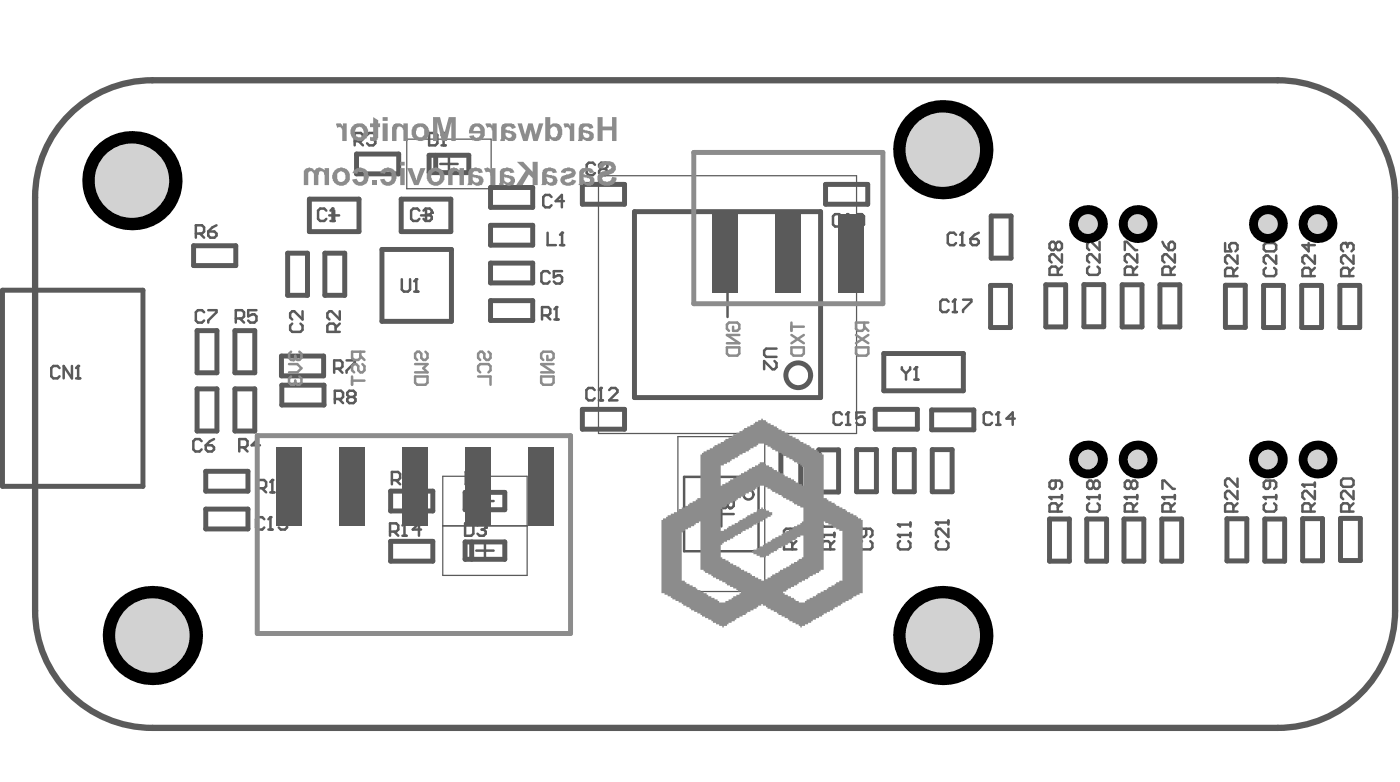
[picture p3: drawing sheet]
<svg xmlns="http://www.w3.org/2000/svg" width="188mm" height="105mm" viewBox="0 0 188 105" stroke-linecap="round" stroke-linejoin="round" font-family="sans-serif">
<g fill="none" stroke="#5a5a5a" stroke-width=".33">
<path d="M59 22h2.3M60.2 20.8v2.3M97.5 39.2v3.3M95.9 40.8h3.3M103.8 48.4l.3 .2v.6l-.3 .3h-.3l-1.1-1.1v1.1M104.1 46.7h-1.4l-.3 .3v.5l.3 .3h1.4M63.8 73.8h2.4M63.8 67.1h2.4M65 66v2.3M65 72.6v2.3M91.7 63.9h10v10h-10zM95 68.9h3.4"/>
<path d="M96.7 67.2v3.3M150.8 66.6h1.6M151.9 68.5v-.8l-.3-.3h-.5l-.3 .3v.8h1.6M152.4 67.4l-.5 .6M152.4 66.3v.6"/>
</g>
<path d="M54.5 18.6h11.3v6.7h-11.3zM80.2 23.5h34.6v34.6h-34.6zM90.9 58.5h11.6v20.8h-11.6zM59.4 63.8h11.3v13.3h-11.3zM59.4 70.5h11.3" fill="none" stroke="#5a5a5a" stroke-width=".17"/>
<g fill="none" stroke="#5a5a5a" stroke-width=".66">
<path d="M.3 38.9h18.9v26.3h-18.9zM26 32.9h5.6v2.7h-5.6zM38.6 33.9h2.6v5.7h-2.6zM41.5 26.7h6.6v4.3h-6.6zM43.6 33.9h2.6v5.7h-2.6zM47.8 20.6h5.6v2.7h-5.6zM51.2 33.4h9.3v9.7h-9.3zM53.8 26.7h6.6v4.3h-6.6zM57.5 20.8h5.3v2.3h-5.3zM58.4 20.8v2.3M65.8 25.1h5.6v2.7h-5.6zM65.8 30.2h5.6v2.6h-5.6z"/>
<path d="M65.8 35.3h5.6v2.6h-5.6zM78.1 24.7h5.6v2.7h-5.6zM85.1 28.4h24.9v24.9h-24.9zM110.7 24.7h5.6v2.7h-5.6zM132.8 38.2h2.7v5.7h-2.7zM132.9 28.9h2.6v5.7h-2.6zM140.2 38.2h2.7v5.6h-2.7zM145.3 38.1h2.7v5.7h-2.7zM150.4 38.2h2.7v5.6h-2.7zM155.5 38.2h2.7v5.6h-2.7zM164.3 38.2h2.6v5.7h-2.6zM169.4 38.2h2.7v5.7h-2.7z"/>
<path d="M174.5 38.2h2.7v5.7h-2.7zM179.6 38.2h2.7v5.7h-2.7zM26.4 52.1h2.7v5.7h-2.7zM26.4 44.3h2.7v5.6h-2.7zM31.5 52.1h2.7v5.7h-2.7zM31.5 44.3h2.7v5.6h-2.7zM37.7 47.7h5.7v2.7h-5.7zM37.8 51.6h5.6v2.7h-5.6zM65.8 40.3h5.6v2.6h-5.6zM78.1 54.8h5.6v2.7h-5.6zM117.3 54.8h5.7v2.7h-5.7zM118.5 47.4h10.6v5h-10.6z"/>
<path d="M124.9 54.9h5.6v2.7h-5.6zM27.6 63.1h5.6v2.7h-5.6zM27.6 68.2h5.6v2.7h-5.6zM52.4 65.8h5.6v2.7h-5.6zM52.4 72.5h5.6v2.7h-5.6zM62.3 66h5.4v2.3h-5.4zM62.3 72.6h5.4v2.3h-5.4zM63.2 66v2.3M63.2 72.6v2.3M104.7 60.3h2.6v5.7h-2.6zM109.8 60.3h2.6v5.6h-2.6zM114.8 60.2h2.7v5.7h-2.7z"/>
<path d="M119.9 60.2h2.7v5.7h-2.7zM125 60.2h2.6v5.7h-2.6zM140.7 69.5h2.7v5.7h-2.7zM145.7 69.5h2.6v5.7h-2.6zM150.7 69.5h2.6v5.7h-2.6zM155.7 69.5h2.7v5.7h-2.7zM164.5 69.5h2.6v5.7h-2.6zM169.6 69.5h2.6v5.7h-2.6zM174.6 69.5h2.7v5.6h-2.7zM179.7 69.5h2.7v5.6h-2.7z"/>
</g>
<circle cx="150.8" cy="66.6" r=".17" fill="#5a5a5a"/>
<path d="M150.8 33.5v-1.1h.3l1.1 1.1h.2M151.9 36.8v-.8l-.3-.3h-.5l-.3 .3v.8h1.6M152.4 34.1v1.1l-1.1-1.1h-.2l-.3 .2v.6l.3 .3M152.4 35.7l-.5 .6M150.8 66.6l.3 .3M151.6 64.7l-.3-.3h-.2l-.3 .3v.5l.3 .3h.2l.3-.3M151.6 64.7l.3-.3h.3l.2 .3v.5l-.2 .3h-.3l-.3-.3M151.6 64.7v.5M155.8 66.6h1.7M156.9 68.5v-.8l-.2-.3h-.6l-.3 .3v.8h1.7M157.5 67.4l-.6 .6M157.5 66.3v.6" fill="none" stroke="#5a5a5a" stroke-width=".33"/>
<circle cx="155.8" cy="66.6" r=".17" fill="#5a5a5a"/>
<g fill="none" stroke="#5a5a5a" stroke-width=".33">
<path d="M155.8 32.4l.3 .6 .6 .5M156.7 32.7l.2-.3h.3l.3 .3v.5l-.3 .3h-.5zM156.9 36.8v-.8l-.2-.3h-.6l-.3 .3v.8h1.7M157.5 34.1v1.1l-1.1-1.1h-.3l-.3 .2v.6l.3 .3M157.5 35.7l-.6 .6M164.2 32.6v1.1h.9l-.3-.6v-.3l.3-.2h.5l.3 .2v.6l-.3 .3M165.3 37v-.8l-.2-.3h-.6l-.3 .3v.8h1.7M165.9 34.2v1.1l-1.1-1.1h-.3l-.3 .3v.6l.3 .2M165.9 35.9l-.6 .5M155.8 66.6l.3 .3M155.8 65.5v-1.1h.3l1.1 1.1h.3M165.3 68.5v-.8l-.2-.3h-.6l-.3 .3v.8h1.7"/>
<path d="M165.9 64.1v1.1l-1.1-1.1h-.3l-.3 .3v.5l.3 .3M165.9 65.8v1.1l-1.1-1.1h-.3l-.3 .3v.5l.3 .3M165.9 67.4l-.6 .6M169.4 66.6h1.7M169.7 67.4l-.3 .3v.6l.3 .2h1.1l.3-.2v-.6l-.3-.3M171.1 66.3v.6"/>
</g>
<circle cx="169.4" cy="66.6" r=".17" fill="#5a5a5a"/>
<path d="M169.4 32.8l.3-.2h1.1l.3 .2v.6l-.3 .3h-1.1l-.3-.3zM169.7 35.9l-.3 .3v.5l.3 .3h1.1l.3-.3v-.5l-.3-.3M171.1 34.2v1.1l-1.1-1.1h-.3l-.3 .3v.6l.3 .2M98.1 67l.3 .2v.6l-.3 .3h-.3M98.4 65.3h-1.4l-.3 .3v.5l.3 .3h1.4M169.4 66.6l.3 .3M170.2 64.4v.8l-.2 .3h-.3l-.3-.3v-.5l.3-.3h1.1l.3 .3v.5l-.3 .3" fill="none" stroke="#5a5a5a" stroke-width=".33"/>
<circle cx="97.8" cy="68.1" r=".17" fill="#5a5a5a"/>
<path d="M97 67l-.3 .2v.6l.3 .3h.3l.2-.3M97.5 67.8l.3 .3M97.5 67.5v.3M110.2 71.7h1.7M111.3 73.6v-.8l-.3-.3h-.5l-.3 .3v.8h1.7M111.9 72.5l-.6 .6M111.9 71.4v.5" fill="none" stroke="#5a5a5a" stroke-width=".33"/>
<circle cx="110.2" cy="71.7" r=".17" fill="#5a5a5a"/>
<g fill="none" stroke="#5a5a5a" stroke-width=".33">
<path d="M26.3 31.3h.8l.3-.3v-.5l-.3-.3h-.8v1.6M26.8 31.3l.6 .5M27.9 31h.8l.3 .3v.3l-.3 .2h-.5l-.3-.2zM29 30.2l-.5 .3-.6 .5M27 59.1l-.2-.3h-.6l-.3 .3v1.1l.3 .3h.6l.2-.3M27.6 59.7h.8l.3 .2v.3l-.3 .3h-.5l-.3-.3zM28.7 58.8l-.6 .3-.5 .6M32.1 59.9h.8l.3-.2v-.6l-.3-.3h-.8v1.7M32.6 59.9l.6 .6M34.8 59.7h-1.1l.9-.9v1.7M52.3 71.2h.8l.3-.2v-.6l-.3-.3h-.8v1.7M52.8 71.2l.6 .6"/>
<path d="M53.9 71.8h.6M54.2 70.1v1.7M110.2 71.7l.3 .2M110.2 69.7l.3-.2h1.1l.3 .2v.6l-.3 .3h-1.1l-.3-.3zM115.6 72.5l-.3 .3v.5l.3 .3h1.1l.2-.3v-.5l-.2-.3M116.1 70.8v.9l-.3 .2h-.2l-.3-.2v-.6l.3-.3h1.1l.2 .3v.6l-.2 .2"/>
</g>
<circle cx="54.2" cy="70.1" r=".17" fill="#5a5a5a"/>
<path d="M52.5 64.3h.9l.2-.2v-.6l-.2-.3h-.9v1.7M53.1 64.3l.5 .6M54.2 64.9h.6M54.2 70.1l-.3 .3M54.5 63.2v1.7M56.4 71h-1.1l.9-.9v1.7" fill="none" stroke="#5a5a5a" stroke-width=".33"/>
<circle cx="54.5" cy="63.2" r=".17" fill="#5a5a5a"/>
<path d="M54.5 63.2l-.3 .3M55.6 63.5l.3-.3h.5l.3 .3v.3" fill="none" stroke="#5a5a5a" stroke-width=".33"/>
<circle cx="56.7" cy="63.8" r=".17" fill="#5a5a5a"/>
<path d="M53.9 37.4v1.4l.2 .3h.6l.3-.3v-1.4M55.5 39.1h.6M55.8 37.4v1.7M56.1 64.1h.3M56.4 64.1l.3 .2v.3l-.3 .3h-.5l-.3-.3M56.7 63.8l-.3 .3" fill="none" stroke="#5a5a5a" stroke-width=".33"/>
<circle cx="55.8" cy="37.4" r=".17" fill="#5a5a5a"/>
<path d="M57.5 17.8h.9l.2 .3v1.1l-.2 .3h-.9zM59.2 19.5h.5M59.5 17.8v1.7M55.8 37.4l-.3 .3" fill="none" stroke="#5a5a5a" stroke-width=".33"/>
<circle cx="59.5" cy="17.8" r=".17" fill="#5a5a5a"/>
<path d="M59.5 17.8l-.3 .3M79.7 52.3l-.3-.3h-.5l-.3 .3v1.1l.3 .2h.5l.3-.2M80.3 53.6h.5M80.6 52v1.6" fill="none" stroke="#5a5a5a" stroke-width=".33"/>
<circle cx="80.6" cy="52" r=".17" fill="#5a5a5a"/>
<path d="M112.8 29l-.3-.3h-.6l-.2 .3v1.1l.2 .3h.6l.3-.3M113.3 30.4h.6M113.6 28.7v1.7M80.6 52l-.3 .3M81.7 52.3l.2-.3h.6l.3 .3v.2l-1.1 1.1h1.1" fill="none" stroke="#5a5a5a" stroke-width=".33"/>
<circle cx="113.6" cy="28.7" r=".17" fill="#5a5a5a"/>
<g fill="none" stroke="#5a5a5a" stroke-width=".33">
<path d="M56.2 28.2l-.3-.3h-.5l-.3 .3v1.1l.3 .3h.5l.3-.3M56.8 28.2l.3-.3h.5l.3 .3v.3M113.6 28.7l-.3 .3M114.7 29l.3-.3h.5l.3 .3v1.1l-.3 .3h-.5l-.3-.3zM27.4 41.8l-.3-.2h-.6l-.2 .2v1.1l.2 .3h.6l.3-.3M27.9 41.6h1.1v.2l-1.1 1.1v.3M31.6 42.7h.8l.3-.3v-.6l-.3-.2h-.8v1.6M32.2 42.7l.5 .5M34.4 41.6h-1.1v.8l.5-.3h.3l.3 .3v.5l-.3 .3h-.6l-.2-.3M39.2 43.4l-.3 .2v.6l.3 .3h1.1l.3-.3v-.6l-.3-.2M40.6 41.7v1.1l-1.2-1.1h-.2l-.3 .3v.5l.3 .3M45 44.5v-.9l-.3-.2h-.5l-.3 .2v.9h1.6"/>
<path d="M45.5 41.7v1.1l-1.1-1.1h-.2l-.3 .3v.5l.3 .3M45.5 43.4l-.5 .5"/>
</g>
<circle cx="57.9" cy="28.5" r=".17" fill="#5a5a5a"/>
<path d="M57.3 28.8h.3M57.6 28.8l.3 .3v.2l-.3 .3h-.5l-.3-.3M57.9 28.5l-.3 .3M79.8 22.1l-.3-.3h-.6l-.3 .3v1.1l.3 .3h.6l.3-.3M80.6 22.6l-.3-.2v-.3l.3-.3h.5l.3 .3v.3l-.3 .2M80.6 22.6l-.3 .3v.3l.3 .3h.5l.3-.3v-.3l-.3-.3M80.6 22.6h.5M112.9 55.5l-.3-.2h-.6l-.2 .2v1.1l.2 .3h.6l.3-.3M113.4 56.9h.6M113.7 55.3v1.6" fill="none" stroke="#5a5a5a" stroke-width=".33"/>
<circle cx="113.7" cy="55.3" r=".17" fill="#5a5a5a"/>
<path d="M113.7 55.3l-.3 .2M115.9 55.3h-1.1v.8l.6-.3h.2l.3 .3v.5l-.3 .3h-.5l-.3-.3M140.7 66.6h1.7M141.8 68.5v-.8l-.3-.3h-.5l-.3 .3v.8h1.7M142.4 67.4l-.6 .6M142.4 66.3v.6" fill="none" stroke="#5a5a5a" stroke-width=".33"/>
<circle cx="140.7" cy="66.6" r=".17" fill="#5a5a5a"/>
<path d="M140.7 66.6l.3 .3M141.5 64.4v.8l-.3 .3h-.2l-.3-.3v-.5l.3-.3h1.1l.3 .3v.5l-.3 .3M145.7 66.6h1.7M146 67.4l-.3 .3v.6l.3 .2h1.1l.3-.2v-.6l-.3-.3M147.4 66.3v.6" fill="none" stroke="#5a5a5a" stroke-width=".33"/>
<circle cx="145.7" cy="66.6" r=".17" fill="#5a5a5a"/>
<path d="M133 55.5l-.3-.2h-.5l-.3 .2v1.1l.3 .3h.5l.3-.3M133.5 56.9h.6M133.8 55.3v1.6M145.7 66.6l.3 .3M146.6 64.7l-.3-.3h-.3l-.3 .3v.5l.3 .3h.3l.3-.3M146.6 64.7l.2-.3h.3l.3 .3v.5l-.3 .3h-.3l-.2-.3M146.6 64.7v.5" fill="none" stroke="#5a5a5a" stroke-width=".33"/>
<circle cx="133.8" cy="55.3" r=".17" fill="#5a5a5a"/>
<g fill="none" stroke="#5a5a5a" stroke-width=".33">
<path d="M141.5 32.7l-.3-.3h-.2l-.3 .3v.5l.3 .3h.2l.3-.3M141.5 32.7l.3-.3h.3l.3 .3v.5l-.3 .3h-.3l-.3-.3M141.5 32.7v.5M141.8 36.8v-.8l-.3-.3h-.5l-.3 .3v.8h1.7M142.4 34.1v1.1l-1.2-1.1h-.2l-.3 .2v.6l.3 .3M142.4 35.7l-.6 .6M146 35.7l-.3 .3v.6l.3 .2h1.1l.3-.2v-.6l-.3-.3M147.4 34.1v1.1l-1.1-1.1h-.3l-.3 .2v.6l.3 .3M147.4 32.4v1.1l-1.1-1.1h-.3l-.3 .3v.5l.3 .3M133.8 55.3l-.3 .2M136 56.1h-1.1l.9-.8v1.6M174.6 64.9h1.7"/>
<path d="M175.7 68.5v-.8l-.3-.3h-.5l-.3 .3v.8h1.7M176.3 65.8v1.1l-1.1-1.1h-.3l-.3 .3v.5l.3 .3M176.3 67.4l-.6 .6M176.3 64.7v.5"/>
</g>
<circle cx="174.6" cy="64.9" r=".17" fill="#5a5a5a"/>
<g fill="none" stroke="#5a5a5a" stroke-width=".33">
<path d="M175.4 32.6v1.1l-.8-.9h1.7M175.7 37v-.8l-.3-.3h-.5l-.3 .3v.8h1.7M176.3 34.2v1.1l-1.1-1.1h-.3l-.3 .3v.6l.3 .2M176.3 35.9l-.6 .5M180.3 32.6h-.2l-.3 .2v.6l.3 .3M180.9 37v-.8l-.3-.3h-.5l-.3 .3v.8h1.6M181.4 34.2v1.1l-1.1-1.1h-.2l-.3 .3v.6l.3 .2M181.4 35.9l-.5 .5M174.6 64.9l.3 .3M179.8 64.4l.3-.3h1.1l.2 .3v.5l-.2 .3h-1.1l-.3-.3zM180.9 68.5v-.8l-.3-.3h-.5l-.3 .3v.8h1.6M181.4 65.8v1.1l-1.1-1.1h-.2l-.3 .3v.5l.3 .3"/>
<path d="M181.4 67.4l-.5 .6"/>
</g>
<circle cx="180.3" cy="32.6" r=".17" fill="#5a5a5a"/>
<path d="M180.3 32.6l.3 .2M180.6 32.8v.3M180.6 32.8l.3-.2h.3l.2 .2v.6l-.2 .3M105.9 70.8v.9l-.2 .2h-.3l-.3-.2v-.6l.3-.3h1.1l.3 .3v.6l-.3 .2M106.2 73.6v-.8l-.3-.3h-.5l-.3 .3v.8h1.7M106.8 72.5l-.6 .6M120.4 71.7h1.6M120.7 72.5l-.3 .3v.5l.3 .3h1.1l.2-.3v-.5l-.2-.3M122 71.4v.5" fill="none" stroke="#5a5a5a" stroke-width=".33"/>
<circle cx="120.4" cy="71.7" r=".17" fill="#5a5a5a"/>
<path d="M120.4 71.7l.3 .2M120.4 70.3h1.6M122 70v.6" fill="none" stroke="#5a5a5a" stroke-width=".33"/>
<circle cx="120.4" cy="70.3" r=".17" fill="#5a5a5a"/>
<path d="M120.4 70.3l.3 .3M125.5 70h1.6M125.8 72.5l-.3 .3v.5l.3 .3h1.1l.2-.3v-.5l-.2-.3M127.1 70.8v1.1l-1.1-1.1h-.2l-.3 .3v.6l.3 .2M127.1 69.7v.6" fill="none" stroke="#5a5a5a" stroke-width=".33"/>
<circle cx="125.5" cy="70" r=".17" fill="#5a5a5a"/>
<path d="M8 49.3l-.3-.3h-.5l-.3 .3v1.1l.3 .3h.5l.3-.3M9.6 49v1.7l-1.1-1.7v1.7M10.2 50.7h.6M10.5 49v1.7M125.5 70l.3 .3" fill="none" stroke="#5a5a5a" stroke-width=".33"/>
<circle cx="10.5" cy="49" r=".17" fill="#5a5a5a"/>
<path d="M10.5 49l-.3 .3M62.3 70.1h.9l.3 .3v1.1l-.3 .3h-.9zM64 70.4l.3-.3h.5l.3 .3v.3" fill="none" stroke="#5a5a5a" stroke-width=".33"/>
<circle cx="65.1" cy="70.7" r=".17" fill="#5a5a5a"/>
<g fill="none" stroke="#5a5a5a" stroke-width=".33">
<path d="M44.9 53.5h.8l.3-.3v-.6l-.3-.2h-.8v1.6M45.4 53.5l.6 .5M46.8 53.2l-.3-.3v-.3l.3-.2h.6l.3 .2v.3l-.3 .3M46.8 53.2l-.3 .3v.2l.3 .3h.6l.3-.3v-.2l-.3-.3M46.8 53.2h.6M120.9 49.2v.3l.6 .5M121.5 50v.9M122 49.2v.3l-.5 .5M122.6 50.9h.5M122.8 49.2v1.7M62.4 63.2h.9l.2 .3v1.1l-.2 .3h-.9zM64.1 63.5l.3-.3h.5l.3 .3v.3l-1.1 1.1h1.1"/>
<path d="M64.6 71h.2M64.8 71l.3 .2v.3l-.3 .3h-.5l-.3-.3M65.1 70.7l-.3 .3"/>
</g>
<circle cx="122.8" cy="49.2" r=".17" fill="#5a5a5a"/>
<path d="M73.4 31.2v1.6h1.1M73.7 36.6l-.3-.3h-.5l-.3 .3v1.1l.3 .3h.5l.3-.3M75.1 32.8h.5M75.3 36.3h-1.1v.9l.6-.3h.3l.2 .3v.5l-.2 .3h-.6l-.3-.3M75.3 31.2v1.6M122.8 49.2l-.2 .3" fill="none" stroke="#5a5a5a" stroke-width=".33"/>
<circle cx="75.3" cy="31.2" r=".17" fill="#5a5a5a"/>
<path d="M47.5 18.9h.9l.3-.3v-.5l-.3-.3h-.9v1.7M48.1 18.9l.6 .6M49.2 18.1l.3-.3h.5l.3 .3v.3M75.3 31.2l-.2 .3" fill="none" stroke="#5a5a5a" stroke-width=".33"/>
<circle cx="50.3" cy="18.4" r=".17" fill="#5a5a5a"/>
<path d="M49.8 18.6h.2M50 18.6l.3 .3v.3l-.3 .3h-.5l-.3-.3M50.3 18.4l-.3 .2M44.8 49.4h.8l.3-.3v-.5l-.3-.3h-.8v1.6M45.4 49.4l.5 .5M46.5 48.3h1.1v.3l-1.1 1.1v.2M72.7 42.3h.8l.3-.3v-.6l-.3-.3h-.8v1.7M73.2 42.3l.6 .5M74.3 42.8h.6M74.6 41.1v1.7" fill="none" stroke="#5a5a5a" stroke-width=".33"/>
<circle cx="74.6" cy="41.1" r=".17" fill="#5a5a5a"/>
<path d="M43.7 28.2l-.2-.3h-.6l-.3 .3v1.1l.3 .3h.6l.2-.3M44.3 29.6h.6M44.6 27.9v1.7M73.9 26.4l-.2-.3h-.6l-.3 .3v1.1l.3 .3h.6l.2-.3M75.6 26.9h-1.1l.8-.8v1.7M74.6 41.1l-.3 .3" fill="none" stroke="#5a5a5a" stroke-width=".33"/>
<circle cx="44.6" cy="27.9" r=".17" fill="#5a5a5a"/>
<path d="M44.6 27.9l-.3 .3M127.2 40.4l-.3-.3h-.6l-.2 .3v1.1l.2 .3h.6l.3-.3M127.7 41.8h.6M128 40.1v1.7" fill="none" stroke="#5a5a5a" stroke-width=".33"/>
<circle cx="128" cy="40.1" r=".17" fill="#5a5a5a"/>
<path d="M128 40.1l-.3 .3M129.1 40.1h1.1v.3l-1.1 1.1v.3M35.4 69.6l-.2-.3h-.6l-.3 .3v1.1l.3 .3h.6l.2-.3M36 71h.5M36.3 69.3v1.7" fill="none" stroke="#5a5a5a" stroke-width=".33"/>
<circle cx="36.3" cy="69.3" r=".17" fill="#5a5a5a"/>
<path d="M36.3 69.3l-.3 .3M37.4 69.6l.2-.3h.6l.3 .3v.2" fill="none" stroke="#5a5a5a" stroke-width=".33"/>
<circle cx="38.5" cy="69.8" r=".17" fill="#5a5a5a"/>
<path d="M34.6 65.4h.8l.3-.3v-.5l-.3-.3h-.8v1.7M35.1 65.4l.6 .6M36.2 66h.6M36.5 64.3v1.7M37.9 70.1h.3M38.2 70.1l.3 .3v.3l-.3 .3h-.6l-.2-.3M38.5 69.8l-.3 .3" fill="none" stroke="#5a5a5a" stroke-width=".33"/>
<circle cx="36.5" cy="64.3" r=".17" fill="#5a5a5a"/>
<path d="M128.2 31.5l-.3-.3h-.6l-.2 .3v1.1l.2 .2h.6l.3-.2M128.7 32.8h.6M129 31.2v1.6M36.5 64.3l-.3 .3M38.7 64.3h-1.1v.8l.6-.2h.2l.3 .2v.6l-.3 .3h-.5l-.3-.3" fill="none" stroke="#5a5a5a" stroke-width=".33"/>
<circle cx="129" cy="31.2" r=".17" fill="#5a5a5a"/>
<g fill="none" stroke="#5a5a5a" stroke-width=".33">
<path d="M44.1 28.9h1.4M44.8 28.2v1.3M56.4 28.9h1.4M57.1 28.2v1.3M129 31.2l-.3 .3M130.1 32h.8l.3 .3v.3l-.3 .2h-.5l-.3-.2zM131.2 31.2l-.5 .3-.6 .5"/>
<circle cx="100.3" cy="66.3" r=".66"/>
</g>
<circle cx="107" cy="50.3" r="1.66" fill="none" stroke="#5a5a5a" stroke-width=".66"/>
<path d="M9.3 15.4a15.7 15.7 0 0 1 11.1-4.6h150.9a15.7 15.7 0 0 1 15.7 15.6v55.4a15.7 15.7 0 0 1-15.7 15.7h-150.9a15.7 15.7 0 0 1-15.7-15.7v-55.4a15.6 15.6 0 0 1 4.6-11z" fill="none" stroke="#5a5a5a" stroke-width=".84"/>
<path d="M93.9 60.9v5.8h-.4v.2h-.2v.3h-.4v.2h-.5v.2h-.2v.2h-.4v.2h-.4v.2h-.4v.2h-.2v.2h-.5v.2h-.4v.2h-.4v.2h-.2v.3h-.4v.2h-.2v9.8h.4v.2h.4v.2h.4v.2h.2v.2h.5v.2h.4v.2h.4v.2h.2v.2h.4v.3h.4v.2h.2v.2h.5v.2h.4v.2h.4v.2h.2v.2h.4v.2h.4v.2h.5v.2h.2v.2h.4v.3h.4v.2h.4v.2h.2v-.2h.5v-.2h.2v-.3h.4v-.2h.4v-.2h.2v-.2h.4v-.2h.4v-.2h.5v-.2h.2v-.2h.4v-.2h.4v-.2h.4v-.2h.2v-.3h.5v-.2h.2v.2h.4v.3h.2v.2h.4v.2h.4v.2h.4v.2h.3v.2h.4v.2h.4v.2h.4v.2h.2v.2h.4v.2h.5v.3h.4v.2h.2v.2h.2v-.2h.4v-.2h.4v-.3h.4v-.2h.3v-.2h.4v-.2h.4v-.2h.4v-.2h.2v-.2h.4v-.2h.5v-.2h.4v-.2h.2v-.2h.4v-.3h.4v-.2h.2v-.2h.4v-.2h.5v-.2h.4v-.2h.2v-.2h.4v-.2h.4v-.2h.4v-9.8h-.2v-.2h-.4v-.3h-.2v-.2h-.4v-.2h-.4v-.2h-.4v-.2h-.3v-.2h-.4v-.2h-.4v-.2h-.4v-.2h-.2v-.2h-.4v-.2h-.5v-.3h-.2v-.2h-.4v-5.8h-.2v-.2h-.4v-.2h-.2v-.2h-.4v-.2h-.5v-.2h-.2v-.3h-.4v-.2h-.4v-.2h-.4v-.2h-.2v-.2h-.4v-.2h-.5v-.2h-.4v-.2h-.2v-.2h-.4v-.2h-.4v-.2h-.4v-.3h-.3v-.2h-.4v-.2h-.4v-.2h-.4v-.2h-.2v-.2h-.4v-.2h-.2v.2h-.5v.2h-.4v.2h-.2v.2h-.4v.2h-.4v.2h-.4v.3h-.3v.2h-.4v.2h-.4v.2h-.4v.2h-.2v.2h-.4v.2h-.5v.2h-.2v.2h-.4v.2h-.4v.2h-.4v.3h-.2v.2h-.4v.2h-.5v.2h-.4v.2h-.2v.2zM96.6 62.4h.4v-.3h.5v-.2h.4v-.2h.2v-.2h.4v-.2h.4v-.2h.2v-.2h.4v-.2h.5v-.2h.4v-.2h.2v-.2h.4v-.2h.4v-.3h.2v-.2h.9v.2h.4v.3h.4v.2h.2v.2h.4v.2h.5v.2h.4v.2h.2v.2h.4v.2h.4v.2h.4v.2h.2v.2h.5v.2h.4v.3h.2v.2h.2v2.5h-.2v-.2h-.4v-.2h-.4v-.3h-.3v-.2h-.4v-.2h-.4v-.2h-.4v-.2h-.2v-.2h-.4v-.2h-.5v-.2h-.4v-.2h-.2v-.2h-.4v-.2h-.4v-.3h-.2v-.2h-.7v.2h-.2v.3h-.4v.2h-.4v.2h-.4v.2h-.2v.2h-.4v.2h-.5v.2h-.2v.2h-.4v.2h-.4v.2h-.4v.2h-.2v.3h-.5v.2h-.4v.2h-.2zM96.6 68.2h.2v-.2h.4v-.2h.3v-.2h.4v-.2h.4v-.2h.4v-.3h.2v-.2h.4v-.2h.5v-.2h.2v-.2h.4v-.2h.4v-.2h.4v-.2h.2v-.2h.4v-.2h.7v.2h.4v.2h.4v.2h.2v.2h.4v.2h.5v.2h.4v.2h.2v.2h.4v.2h.4v.3h.4v.2h.2v.2h.5v.2h.4v.2h.4v1.9h-.2v.2h-.2v.2h-.4v.2h-.5v.2h-.2v.2h-.4v.2h-.4v.2h-.4v.2h-.2v.3h-.4v.2h-.5v.2h-.4v.2h-.2v.2h-.4v.2h-.4v.2h-.2v.2h-.5v.2h-.4v.2h-.4v.2h-.2v.2h.2v.3h.4v.2h.4v.2h.9v-.2h.4v-.2h.2v-.3h.4v-.2h.4v-.2h.3v-.2h.4v-.2h.4v-.2h.4v-.2h.2v-.2h.4v-.2h.5v-.2h.2v-.2h.4v-.2h.4v2.9h-.2v.2h-.4v.2h-.2v.2h-.5v.2h-.4v.2h-.2v.2h-.4v.2h-.4v.2h-.4v.3h-.2v.2h-.5v.2h-.4v.2h-.2v.2h-.4v.2h-.4v.2h-.4v-.2h-.5v-.2h-.4v-.2h-.4v-.2h-.2v-.2h-.4v-.2h-.4v-.3h-.5v-.2h-.2v-.2h-.4v-.2h-.4v-.2h-.4v-.2h-.2v-.2h-.5v-.2h-.4v-.2h-.2v-1.7h.2v-.2h.2v-.2h.5v-.2h.4v-.2h.4v-.2h.2v-.2h.4v-.3h.4v-.2h.2v-.2h.5v-.2h.4v-.2h.4v-.2h.2v-.2h.4v-.2h.4v-.2h.5v-.2h.2v-.2h.4v-.3h.4v-.2h.2v-.4h-.4v-.2h-.4v-.2h-.4v-.2h-.2v.2h-.5v.2h-.2v.2h-.4v.2h-.4v.2h-.4v.2h-.2v.3h-.5v.2h-.4v.2h-.2v.2h-.4v.2h-.4v.2h-.4v.2h-.2v.2h-.5v.2h-.4zM91.4 71.3h.2v-.2h.2v-.2h.4v-.2h.4v-.2h.5v-.2h.2v-.2h.4v-.2h.2v6.4h.4v.3h.2v.2h.4v.2h.5v.2h.2v.2h.4v.2h.4v.2h.4v.2h.4v.2h.3v.2h.4v.2h.4v.2h.4v.3h.2v.2h.4v.2h-.2v.2h-.4v.2h-.4v.2h-.2v.2h-.4v.2h-.5v.2h-.8v-.2h-.2v-.2h-.4v-.2h-.4v-.2h-.5v-.2h-.2v-.2h-.4v-.2h-.4v-.2h-.4v-.3h-.2v-.2h-.4v-.2h-.5v-.2h-.4v-.2h-.2v-.2h-.4zM110.4 69.9h.2v.2h.4v.2h.5v.2h.2v.2h.4v.2h.4v.2h.4v6.7h-.4v.2h-.4v.2h-.2v.2h-.4v.2h-.5v.2h-.2v.3h-.4v.2h-.4v.2h-.4v.2h-.2v.2h-.4v.2h-.5v.2h-.4v.2h-.2v.2h-.8v-.2h-.4v-.2h-.3v-.2h-.4v-.2h-.4v-.2h-.4v-.2h-.2v-.2h.4v-.2h.2v-.3h.4v-.2h.4v-.2h.5v-.2h.2v-.2h.4v-.2h.4v-.2h.4v-.2h.2v-.2h.5v-.2h.4v-.2h.4v-.2h.2v-.3h.4z" fill="#8c8c8c"/>
<path d="M93 20.4h25.4v20.3h-25.4zM34.5 58.4h42v26.5h-42z" fill="none" stroke="#8c8c8c" stroke-width=".66"/>
<g fill="none" stroke="#8c8c8c" stroke-width=".33">
<path d="M39 47.1l-.3 .3v.6l.3 .2h.3M47.2 50.4v1.2M47.2 51h1.7M48.3 47.1v.9l-.3 .2h-.5l-.3-.2v-.9h1.7M48.3 47.7l.6 .5M48.6 48.8l.3 .3v.5l-.3 .3h-.3l-.3-.3v-.5l-.3-.3h-.2l-.3 .3v.5l.3 .3M55.6 48.8h1.7l-.5 .5 .5 .6h-1.7M55.6 50.4h1.7v.9l-.3 .3h-1.1l-.3-.3zM57 47.1l.3 .3v.6l-.3 .2h-.2l-.3-.2v-.6l-.3-.3h-.3l-.3 .3v.6l.3 .2M64.1 50.4h1.7v1.2M64.4 49.9l-.3-.3v-.5l.3-.3h1.1l.3 .3v.5l-.3 .3M65.5 47.1l.3 .3v.6l-.3 .2h-.3l-.3-.2v-.6l-.3-.3h-.2l-.3 .3v.6l.3 .2"/>
<path d="M97.4 46.5h1.7v.9l-.3 .2h-1.1l-.3-.2zM98.3 43.8v.5h.5l.3-.2v-.6l-.3-.3h-1.1l-.3 .3v.6l.3 .2M99.1 44.9h-1.7l1.7 1.1h-1.7M106.1 46.5h1.7v.9l-.3 .2h-1.1l-.3-.2zM106.1 43.2v1.1M106.1 43.8h1.7M106.1 44.9l1.7 1.1M107.8 44.9l-1.7 1.1M114.7 46.5h1.7v.9l-.3 .2h-1.1l-.3-.2zM114.7 44.9l1.7 1.1M115.9 43.2v.9l-.3 .2h-.6l-.3-.2v-.9h1.7M115.9 43.8l.5 .5"/>
<path d="M116.4 44.9l-1.7 1.1"/>
</g>
<circle cx="39.3" cy="48.2" r=".17" fill="#8c8c8c"/>
<path d="M38.7 48.8h1.2l.5 .5-.5 .6h-1.2M39 50.4l-.3 .3v.6l.3 .3h.3M39.6 48l-.3 .2M39.6 47.7v.3M40.1 47.1l.3 .3v.6l-.3 .2h-.2l-.3-.2" fill="none" stroke="#8c8c8c" stroke-width=".33"/>
<circle cx="39.3" cy="51.6" r=".17" fill="#8c8c8c"/>
<path d="M39.6 51.3l-.3 .3M39.6 51v.3M40.1 50.4l.3 .3v.6l-.3 .3h-.2l-.3-.3M72.5 50.4h1.7v.9l-.3 .3h-1.1l-.3-.3zM73.4 47.7v.5h.5l.3-.2v-.6l-.3-.3h-1.1l-.3 .3v.6l.3 .2M74.2 48.8h-1.7l1.7 1.1h-1.7" fill="none" stroke="#8c8c8c" stroke-width=".33"/>
<g fill="#8c8c8c">
<path d="M80.4 21.8a1.76 1.76 0 0 1 2 .1 .84 .84 0 0 1-.4 1.4l-.4 .1-.6 .1-.2 .3a.35 .35 0 0 0 0 .4 .35 .35 0 0 0 .4 .1l.3 .1a.74 .74 0 0 0 .6-.7l.5 .1v.1a1.01 1.01 0 0 1-1.1 1 .94 .94 0 0 1-1-.3 .65 .65 0 0 1-.4-.6v-.4a1.34 1.34 0 0 1 1.2-.7l.5-.2a.27 .27 0 0 0 .2-.3 .27 .27 0 0 0-.2-.2 .7 .7 0 0 0-1 .4l-.6-.1 .1-.4z"/>
<path d="M75.2 22.9a.78 .78 0 0 1 .8-.4 .96 .96 0 0 1 1.2 .7l-.1 .3a.68 .68 0 0 1-.7 .4l-.7 .2a.35 .35 0 0 0 .5 .4l.4-.3v-.2l.6 .2v.1a1.12 1.12 0 0 1-1.2 .6 .81 .81 0 0 1-.8-1.1 .68 .68 0 0 1 .7-.4l.4-.1a.22 .22 0 0 0 .3-.1 .22 .22 0 0 0 0-.3h-.3a.34 .34 0 0 0-.5 .3l-.6-.1z"/>
<path d="M69.3 21.7h.8l1.3 1.3v-1.3h.7v3.1h-.7v-.9l-.5-.5-.8 1.4h-.9l1.3-1.9z"/>
<path d="M64.9 22.6l.3-.1v-.1a.58 .58 0 0 1 .6 .5v-.4h.6v2.3h-.6v-1.3h-.1v-.1a.33 .33 0 0 0-.2-.4 .33 .33 0 0 0-.4 .1z"/>
<path d="M60.2 22.8a1.1 1.1 0 0 1 1.1-.3l.3 .4v-.4h.6v2.3h-.6v-1.3l-.1-.1a.44 .44 0 0 0-.5-.4 .44 .44 0 0 0-.3 .5v1.3h-.6v-1.9z"/>
<path d="M54.6 22.5h.7l.6 1.6 .5-1.6h.6l-.9 2.3h-.6z"/>
<path d="M51.1 22.9l.3-.2a1.08 1.08 0 0 1 1.7 .5 1.19 1.19 0 0 1-.3 1.4 1.19 1.19 0 0 1-1.4 .1l-.3-.2-.1-.5h.5a.49 .49 0 0 0 .7 .4 .49 .49 0 0 0 .3-.7 .52 .52 0 0 0-.2-.7 .52 .52 0 0 0-.7 .1v.2l-.6-.1z"/>
<path d="M49.9 24.2h.6v.6h-.6z"/>
<path d="M47.4 22.9l.4-.4a1.24 1.24 0 0 1 1.5 .6v.3h.1a1.43 1.43 0 0 1-.5 1.3 1.12 1.12 0 0 1-1.7-.5v-.2h.6a.47 .47 0 0 0 .6 .4 .47 .47 0 0 0 .4-.6v-.1a.52 .52 0 0 0-.2-.7 .52 .52 0 0 0-.7 .1v.2l-.7-.1z"/>
<path d="M40.7 22.9a.93 .93 0 0 1 1.2-.3l.3 .3 .1-.3a.85 .85 0 0 1 1.2 .2v.1v-.4h.6v2.3h-.6v-1.4l-.1-.1a.35 .35 0 0 0-.5-.4l-.1 .2-.1 .3v1.4h-.6v-1.5l-.1-.1a.36 .36 0 0 0-.5-.2 .36 .36 0 0 0-.2 .4v1.4h-.6z"/>
<path d="M80.1 15.7h.7v1.3h1.3v-1.3h.5v3.2h-.5v-1.4h-1.3v1.4h-.7z"/>
<path d="M75.5 16.6l.3-.1a.38 .38 0 0 1 .4 0 .38 .38 0 0 1 .2 .4h.1v-.4h.5v2.4h-.6v-1.2a.53 .53 0 0 0-.3-.7l-.4 .1z"/>
<path d="M69.4 16.5h.6l.4 1.5 .4-1.5h.6l.4 1.5 .4-1.5h.6l-.7 2.4h-.6l-.4-1.5-.4 1.5h-.6z"/>
<path d="M65.1 16.6l.2-.1a.47 .47 0 0 1 .7 .4v-.4h.6v2.4h-.6v-1.4l-.1-.1a.32 .32 0 0 0-.4-.4l-.2 .1z"/>
<path d="M58.1 15.7h.9l.6 2.2 .6-2.2h.9v3.2h-.6v-2.5l-.6 2.5h-.7l-.6-2.5v2.5h-.5z"/>
<path d="M52.7 16.7a1.06 1.06 0 0 1 1.4 .2v-.4h.6v2.4h-.6v-1.5h-.1a.46 .46 0 0 0-.6-.4l-.2 .4v1.5h-.6v-1.9z"/>
<path d="M50 15.7l.7 .4v.4h.3v.5h-.3v1.2a.68 .68 0 0 1-.4 .7 .68 .68 0 0 1-.7-.1v-.5a.25 .25 0 0 0 .3 .1 .25 .25 0 0 0 .1-.4v-1h-.4v-.5h.4z"/>
<path d="M45 16.6l.3-.1a.38 .38 0 0 1 .4 0 .38 .38 0 0 1 .2 .4h.1v-.4h.5v2.4h-.6v-1.2a.53 .53 0 0 0-.4-.7l-.3 .1z"/>
<path d="M77.7 22.8v.1v1.7h-.1v.2h.6v-.3v.1a.94 .94 0 0 0 1.5-.1 .66 .66 0 0 0-.6-1l-.9-.1a.35 .35 0 0 1 .5-.5h.2l.2 .3 .6-.1h-.1v-.2l-.3-.3-.5-.1v-.1l-.7 .1zM78.2 23.7l.5 .1v.1a.32 .32 0 0 1 .4 .3 .32 .32 0 0 1-.4 .3l-.4-.2z"/>
<path d="M72.8 22.8l-.1 .3v1.5l-.1 .2h.6l.1-.3v.1a1.02 1.02 0 0 0 1.3 0 .69 .69 0 0 0 .1-.7 .69 .69 0 0 0-.7-.4l-.7-.1a.44 .44 0 0 1 .3-.5 .44 .44 0 0 1 .5 .3l.6-.1a1.1 1.1 0 0 0-1.4-.6l-.4 .1zM73.3 23.7l.4 .1v.1a.31 .31 0 0 1 .4 .3 .31 .31 0 0 1-.5 .2h-.2l-.1-.2z"/>
<path d="M67.1 22.8l-.1 .1v1.6h-.1v.3h-.1h.7v-.3l.3 .2a.78 .78 0 0 0 1.2-.4 .72 .72 0 0 0-.7-.8l-.3-.1a.32 .32 0 0 1-.4-.3l.3-.2a.46 .46 0 0 1 .5 .3l.6-.1v-.1a.91 .91 0 0 0-1.2-.5h-.4zM67.6 23.7l.4 .1v.1a.32 .32 0 0 1 .4 .3 .32 .32 0 0 1-.4 .3l-.2-.1v-.1a.43 .43 0 0 1-.2-.6z"/>
<path d="M62.9 22.8v.1h-.1v1.6l-.1 .3h-.1h.7l.1-.3a.84 .84 0 0 0 1.3 0l.1-.2a.72 .72 0 0 0-.7-.8l-.3-.1a.32 .32 0 0 1-.4-.3h.1a.44 .44 0 0 1 .6-.2l.1 .3 .5-.1-.1-.2a.83 .83 0 0 0-1.1-.4h-.3zM63.4 23.7l.4 .1v.1a.34 .34 0 0 1 .4 .4 .53 .53 0 0 1-.6 0 .53 .53 0 0 1-.2-.6z"/>
<path d="M57.5 22.9a1.27 1.27 0 0 0-.1 1.4 1.27 1.27 0 0 0 1.3 .6 1.17 1.17 0 0 0 .9-1.3 1.14 1.14 0 0 0-1.7-1zM58 23.1a.65 .65 0 0 1 1 .4v.2a.57 .57 0 0 1-.4 .6 .57 .57 0 0 1-.6-.2 .84 .84 0 0 1 0-1z"/>
<path d="M53.7 21.7v.5h.5v-.5zM53.7 22.5v2.3h.5v-2.3z"/>
<path d="M44.9 22.8v.1a1.24 1.24 0 0 0-.2 1.4 1.24 1.24 0 0 0 1.4 .6 1.29 1.29 0 0 0 .3-2.3h-.2a.62 .62 0 0 0-.7-.1zM45.2 23.3a.67 .67 0 0 1 .8-.3 .73 .73 0 0 1 .3 .9 .73 .73 0 0 1-.8 .5l-.2-.2-.1-.2z"/>
<path d="M77.7 16.7l-.1 .4v1.6h-.1v.2h.6l.1-.3a.94 .94 0 0 0 1.4-.1 .76 .76 0 0 0-.8-1l-.6-.1a.43 .43 0 0 1 .3-.4 .43 .43 0 0 1 .5 .3l.6-.2h-.1a.78 .78 0 0 0-1-.6h-.4zM78.2 17.7l.4 .2a.33 .33 0 0 1 .4 .4 .33 .33 0 0 1-.6 .1l-.2-.1z"/>
<path d="M73.1 15.7v3.2h.6v-.3h.1a.9 .9 0 0 0 1.5-.4 1.3 1.3 0 0 0-.4-1.6l-.8-.1-.3 .3v-1.1zM73.9 17.1a.49 .49 0 0 1 .5-.1 .49 .49 0 0 1 .3 .5h.1l-.1 .6a.53 .53 0 0 1-.7 .2 .53 .53 0 0 1-.2-.7z"/>
<path d="M67.3 16.8v.2h-.1v1.6h-.1l-.1 .3h.7v-.3a1.16 1.16 0 0 0 1.3 .1 .7 .7 0 0 0 .2-.7 .7 .7 0 0 0-.6-.5h-.4a.32 .32 0 0 1-.4-.4h.1a.42 .42 0 0 1 .4-.1 .42 .42 0 0 1 .3 .3l.5-.2v-.1a.59 .59 0 0 0-.6-.5h-.9v.1h-.2zM67.8 17.7v.1l.4 .1a.32 .32 0 0 1 .4 .3 .32 .32 0 0 1-.4 .3h-.1a.71 .71 0 0 1-.3-.8z"/>
<path d="M63 17l-.1 .5v.4h1.5a.46 .46 0 0 1-.3 .5 .46 .46 0 0 1-.6-.2v-.1l-.6 .1a1.05 1.05 0 0 0 1.2 .7 1 1 0 0 0 .9-1.1 1.09 1.09 0 0 0-.7-1.2 1.09 1.09 0 0 0-1.3 .4zM63.5 17.1h.1a.34 .34 0 0 1 .6 0h.1l.1 .4h-.9z"/>
<path d="M55.3 17a1.37 1.37 0 0 0 .4 1.7 1.21 1.21 0 0 0 1.5-.2 1.21 1.21 0 0 0 .1-1.5 1.27 1.27 0 0 0-1.5-.4zM55.9 17.2a.54 .54 0 0 1 .7-.1 .54 .54 0 0 1 .3 .6 .56 .56 0 0 1-.2 .6 .56 .56 0 0 1-.6 .1v-.1a.6 .6 0 0 1-.2-.9z"/>
<path d="M51.3 15.7v.5h.7v-.5zM51.3 16.5v2.4h.7v-2.4z"/>
<path d="M47.2 16.9a1.26 1.26 0 0 0 .2 1.7 1.26 1.26 0 0 0 1.7 0 1.48 1.48 0 0 0 .1-1.6 1.32 1.32 0 0 0-1.8-.3zM47.7 17.1h.2v-.1a.64 .64 0 0 1 .7 .2 .64 .64 0 0 1 .1 .8 .51 .51 0 0 1-.5 .4 .51 .51 0 0 1-.5-.4l-.1-.5z"/>
</g>
<circle cx="145.9" cy="61.6" r="2.53" fill="#000"/>
<circle cx="145.9" cy="61.6" r="1.33" fill="#d2d2d2"/>
<circle cx="152.5" cy="61.6" r="2.53" fill="#000"/>
<circle cx="152.5" cy="61.6" r="1.33" fill="#d2d2d2"/>
<circle cx="145.9" cy="30" r="2.53" fill="#000"/>
<circle cx="145.9" cy="30" r="1.33" fill="#d2d2d2"/>
<circle cx="152.5" cy="30" r="2.53" fill="#000"/>
<circle cx="152.5" cy="30" r="1.33" fill="#d2d2d2"/>
<circle cx="170" cy="61.6" r="2.53" fill="#000"/>
<circle cx="170" cy="61.6" r="1.33" fill="#d2d2d2"/>
<circle cx="176.6" cy="61.6" r="2.53" fill="#000"/>
<circle cx="176.6" cy="61.6" r="1.33" fill="#d2d2d2"/>
<circle cx="170" cy="30" r="2.53" fill="#000"/>
<circle cx="170" cy="30" r="1.33" fill="#d2d2d2"/>
<circle cx="176.6" cy="30" r="2.53" fill="#000"/>
<circle cx="176.6" cy="30" r="1.33" fill="#d2d2d2"/>
<circle cx="20.4" cy="85.1" r="6.7" fill="#000"/>
<circle cx="20.4" cy="85.1" r="5" fill="#d2d2d2"/>
<circle cx="126.4" cy="85.1" r="6.7" fill="#000"/>
<circle cx="126.4" cy="85.1" r="5" fill="#d2d2d2"/>
<circle cx="17.7" cy="24.2" r="6.7" fill="#000"/>
<circle cx="17.7" cy="24.2" r="5" fill="#d2d2d2"/>
<circle cx="126.4" cy="20.1" r="6.7" fill="#000"/>
<circle cx="126.4" cy="20.1" r="5" fill="#d2d2d2"/>
<g fill="#5a5a5a">
<path d="M53.9 59.9h3.4v10.5h-3.4z" fill-rule="evenodd"/>
<path d="M62.4 59.9h3.4v10.5h-3.4z" fill-rule="evenodd"/>
<path d="M95.5 28.7h3.4v10.5h-3.4z" fill-rule="evenodd"/>
<path d="M45.5 59.9h3.4v10.5h-3.4z" fill-rule="evenodd"/>
<path d="M37 59.9h3.4v10.5h-3.4z" fill-rule="evenodd"/>
<path d="M70.8 59.9h3.4v10.5h-3.4z" fill-rule="evenodd"/>
<path d="M112.4 28.7h3.4v10.5h-3.4z" fill-rule="evenodd"/>
<path d="M104 28.7h3.4v10.5h-3.4z" fill-rule="evenodd"/>
</g>
</svg>
